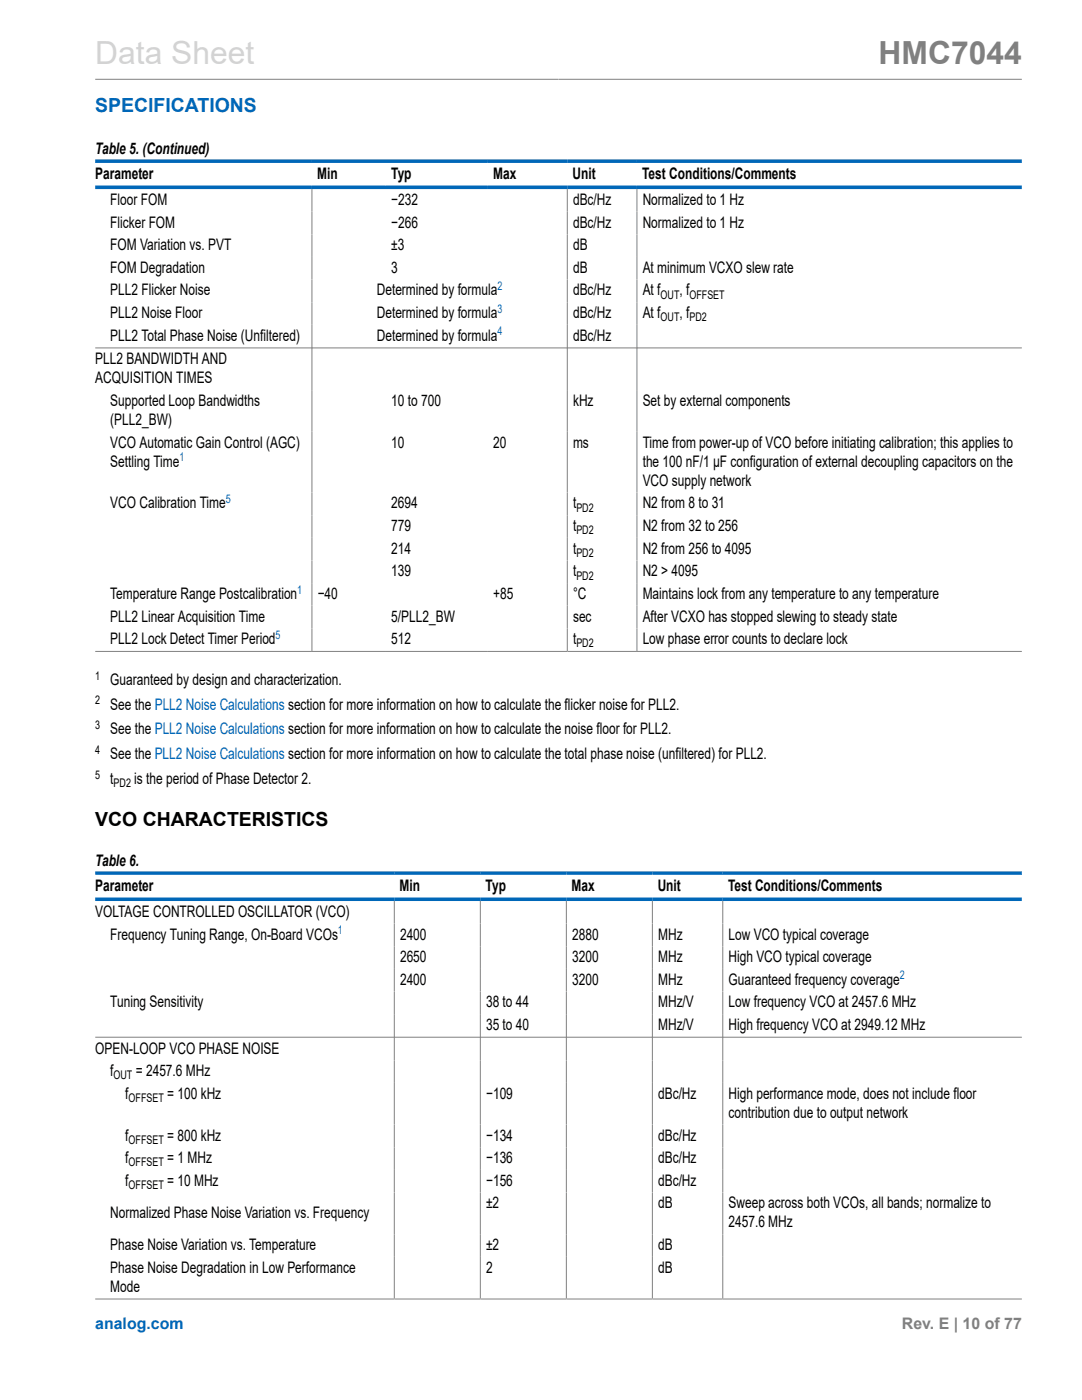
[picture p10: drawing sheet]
<svg xmlns="http://www.w3.org/2000/svg" width="216mm" height="279mm" viewBox="0 0 216 279" stroke-linecap="round" stroke-linejoin="round" font-family="sans-serif">
<defs><g id="words">
<text font-size="6.3" fill="#d3d3d3" x="19" y="12.7">Data Sheet</text>
<text font-size="6.3" fill="#808080" x="175.3" y="12.7">HMC7044</text>
<text font-size="3.9" fill="#0067b8" x="19" y="22.3">SPECIFICATIONS</text>
<text font-size="3.9" x="19" y="164.8">VCO CHARACTERISTICS</text>
<g font-size="3.2">
<text x="19" y="30.8">Table 5. (Continued)</text>
<text x="19" y="35.7">Parameter</text>
<text x="63.3" y="35.7">Min</text>
<text x="78.1" y="35.7">Typ</text>
<text x="98.4" y="35.7">Max</text>
<text x="114.3" y="35.7">Unit</text>
<text x="128.2" y="35.7">Test Conditions/Comments</text>
<text x="22" y="40.9">Floor FOM</text>
<text x="78.1" y="40.9">−232</text>
<text x="114.3" y="40.9">dBc/Hz</text>
<text x="128.2" y="40.9">Normalized to 1 Hz</text>
<text x="22" y="45.4">Flicker FOM</text>
<text x="78.1" y="45.4">−266</text>
<text x="114.3" y="45.4">dBc/Hz</text>
<text x="128.2" y="45.4">Normalized to 1 Hz</text>
<text x="22" y="49.9">FOM Variation vs. PVT</text>
<text x="78.1" y="49.9">±3</text>
<text x="114.3" y="49.9">dB</text>
<text x="22" y="54.5">FOM Degradation</text>
<text x="22" y="59">PLL2 Flicker Noise</text>
<text x="75.2" y="59">Determined by formula</text>
<text x="78.1" y="54.5">3</text>
<text x="114.3" y="54.5">dB</text>
<text x="114.3" y="59">dBc/Hz</text>
<text x="128.2" y="54.5">At minimum VCXO slew rate</text>
<text x="128.2" y="59">At f</text>
<text x="135.6" y="59">, f</text>
<text x="22" y="63.5">PLL2 Noise Floor</text>
<text x="75.2" y="63.5">Determined by formula</text>
<text x="114.3" y="63.5">dBc/Hz</text>
<text x="128.2" y="63.5">At f</text>
<text x="135.6" y="63.5">, f</text>
<text x="22" y="68">PLL2 Total Phase Noise (Unfiltered)</text>
<text x="75.2" y="68">Determined by formula</text>
<text x="114.3" y="68">dBc/Hz</text>
<text x="19" y="72.7">PLL2 BANDWIDTH AND</text>
<text x="19" y="76.5">ACQUISITION TIMES</text>
<text x="22" y="81">Supported Loop Bandwidths</text>
<text x="78.1" y="81">10 to 700</text>
<text x="114.3" y="81">kHz</text>
<text x="128.2" y="81">Set by external components</text>
<text x="22" y="84.8">(PLL2_BW)</text>
<text x="22" y="89.3">VCO Automatic Gain Control (AGC)</text>
<text x="78.1" y="89.3">10</text>
<text x="98.4" y="89.3">20</text>
<text x="114.3" y="89.3">ms</text>
<text x="128.2" y="89.3">Time from power-up of VCO before initiating calibration; this applies to</text>
<text x="22" y="93.2">Settling Time</text>
<text x="128.2" y="93.2">the 100 nF/1 μF configuration of external decoupling capacitors on the</text>
<text x="22" y="101.5">VCO Calibration Time</text>
<text x="78.1" y="101.5">2694</text>
<text x="114.3" y="101.5">t</text>
<text x="128.2" y="101.5">N2 from 8 to 31</text>
<text x="128.2" y="97">VCO supply network</text>
<text x="78.1" y="106">779</text>
<text x="114.3" y="106">t</text>
<text x="128.2" y="106">N2 from 32 to 256</text>
<text x="78.1" y="110.5">214</text>
<text x="114.3" y="110.5">t</text>
<text x="128.2" y="110.5">N2 from 256 to 4095</text>
<text x="22" y="119.5">Temperature Range Postcalibration</text>
<text x="63.4" y="119.5">−40</text>
<text x="78.1" y="115">139</text>
<text x="98.4" y="119.5">+85</text>
<text x="114.3" y="115">t</text>
<text x="114.3" y="119.5">°C</text>
<text x="128.2" y="115">N2 &gt; 4095</text>
<text x="128.2" y="119.5">Maintains lock from any temperature to any temperature</text>
<text x="22" y="124.1">PLL2 Linear Acquisition Time</text>
<text x="78.1" y="124.1">5/PLL2_BW</text>
<text x="114.3" y="124.1">sec</text>
<text x="128.2" y="124.1">After VCXO has stopped slewing to steady state</text>
<text x="22" y="128.6">PLL2 Lock Detect Timer Period</text>
<text x="78.1" y="128.6">512</text>
<text x="114.3" y="128.6">t</text>
<text x="128.2" y="128.6">Low phase error counts to declare lock</text>
<text x="22" y="136.7">Guaranteed by design and characterization.</text>
<text x="22" y="141.6">See the PLL2 Noise Calculations section for more information on how to calculate the flicker noise for PLL2.</text>
<text x="22" y="146.6">See the PLL2 Noise Calculations section for more information on how to calculate the noise floor for PLL2.</text>
<text x="22" y="151.5">See the PLL2 Noise Calculations section for more information on how to calculate the total phase noise (unfiltered) for PLL2.</text>
<text x="22" y="156.5">t</text>
<text x="26.8" y="156.5">is the period of Phase Detector 2.</text>
<text x="19" y="172.9">Table 6.</text>
<text x="19" y="177.8">Parameter</text>
<text x="79.7" y="177.8">Min</text>
<text x="96.9" y="177.8">Typ</text>
<text x="114.1" y="177.8">Max</text>
<text x="131.2" y="177.8">Unit</text>
<text x="145.3" y="177.8">Test Conditions/Comments</text>
<text x="19" y="183">VOLTAGE CONTROLLED OSCILLATOR (VCO)</text>
<text x="22" y="187.5">Frequency Tuning Range, On-Board VCOs</text>
<text x="79.8" y="187.5">2400</text>
<text x="114.2" y="187.5">2880</text>
<text x="131.3" y="187.5">MHz</text>
<text x="145.4" y="187.5">Low VCO typical coverage</text>
<text x="79.8" y="192">2650</text>
<text x="79.8" y="196.5">2400</text>
<text x="114.2" y="192">3200</text>
<text x="114.2" y="196.5">3200</text>
<text x="131.3" y="192">MHz</text>
<text x="131.3" y="196.5">MHz</text>
<text x="145.4" y="192">High VCO typical coverage</text>
<text x="145.4" y="196.5">Guaranteed frequency coverage</text>
<text x="22" y="201.1">Tuning Sensitivity</text>
<text x="97" y="201.1">38 to 44</text>
<text x="131.3" y="201.1">MHz/V</text>
<text x="145.4" y="201.1">Low frequency VCO at 2457.6 MHz</text>
<text x="97" y="205.6">35 to 40</text>
<text x="131.3" y="205.6">MHz/V</text>
<text x="145.4" y="205.6">High frequency VCO at 2949.12 MHz</text>
<text x="19" y="210.3">OPEN-LOOP VCO PHASE NOISE</text>
<text x="22" y="214.8">f</text>
<text x="27.1" y="214.8">= 2457.6 MHz</text>
<text x="25" y="219.3">f</text>
<text x="33.4" y="219.3">= 100 kHz</text>
<text x="97" y="219.3">−109</text>
<text x="131.3" y="219.3">dBc/Hz</text>
<text x="145.4" y="219.3">High performance mode, does not include floor</text>
<text x="25" y="227.6">f</text>
<text x="33.4" y="227.6">= 800 kHz</text>
<text x="97" y="227.6">−134</text>
<text x="131.3" y="227.6">dBc/Hz</text>
<text x="145.4" y="223.1">contribution due to output network</text>
<text x="25" y="232.1">f</text>
<text x="33.4" y="232.1">= 1 MHz</text>
<text x="97" y="232.1">−136</text>
<text x="131.3" y="232.1">dBc/Hz</text>
<text x="25" y="236.6">f</text>
<text x="33.4" y="236.6">= 10 MHz</text>
<text x="97" y="236.6">−156</text>
<text x="131.3" y="236.6">dBc/Hz</text>
<text x="22" y="243.1">Normalized Phase Noise Variation vs. Frequency</text>
<text x="97" y="241.2">±2</text>
<text x="131.3" y="241.2">dB</text>
<text x="145.4" y="241.2">Sweep across both VCOs, all bands; normalize to</text>
<text x="145.4" y="245">2457.6 MHz</text>
<text x="22" y="249.5">Phase Noise Variation vs. Temperature</text>
<text x="97" y="249.5">±2</text>
<text x="131.3" y="249.5">dB</text>
<text x="22" y="254">Phase Noise Degradation in Low Performance</text>
<text x="22" y="257.8">Mode</text>
<text x="97" y="254">2</text>
<text x="131.3" y="254">dB</text>
</g>
<text font-size="3.2" fill="#0067b8" x="19" y="265.3">analog.com</text>
<text font-size="3.2" fill="#808080" x="180" y="265.3">Rev. E | 10 of 77</text>
<g font-size="2.4" fill="#0067b8">
<text x="99.3" y="57.9">2</text>
<text x="99.3" y="62.4">3</text>
<text x="99.3" y="66.9">4</text>
<text x="35.8" y="92.1">1</text>
<text x="45.1" y="100.4">5</text>
<text x="59.3" y="118.5">1</text>
<text x="55" y="127.5">5</text>
<text x="67.4" y="186.4">1</text>
<text x="179.5" y="195.5">2</text>
</g>
<g font-size="2.4">
<text x="131.8" y="59.6">OUT</text>
<text x="137.6" y="59.6">OFFSET</text>
<text x="131.8" y="64.1">OUT</text>
<text x="137.6" y="64.1">PD2</text>
<text x="115" y="102.1">PD2</text>
<text x="115" y="106.6">PD2</text>
<text x="115" y="111.1">PD2</text>
<text x="115" y="115.7">PD2</text>
<text x="115" y="129.2">PD2</text>
<text x="19" y="135.6">1</text>
<text x="19" y="140.6">2</text>
<text x="19" y="145.5">3</text>
<text x="19" y="150.5">4</text>
<text x="19" y="155.4">5</text>
<text x="22.7" y="157.1">PD2</text>
<text x="22.7" y="215.4">OUT</text>
<text x="25.7" y="219.9">OFFSET</text>
<text x="25.7" y="228.3">OFFSET</text>
<text x="25.7" y="232.8">OFFSET</text>
<text x="25.7" y="237.3">OFFSET</text>
</g>
</g></defs>
<g fill="none" stroke="#808080" stroke-width=".2">
<path d="M19 15.8h184.9M62.2 37.7v92.2M113.2 37.7v92.2M127.1 37.7v92.2M19 69.4h184.9M19 130h184.9M78.7 179.8v79.4M95.8 179.8v79.4M113 179.8v79.4M130.2 179.8v79.4M144.2 179.8v79.4M19 207h184.9"/>
<path d="M19 259.2h184.9"/>
</g>
<path d="M19 32.2h184.9M19 37.4h184.9M19 174.2h184.9M19 179.5h184.9" fill="none" stroke="#0067b8" stroke-width=".71"/>
<use href="#words"/>
</svg>
